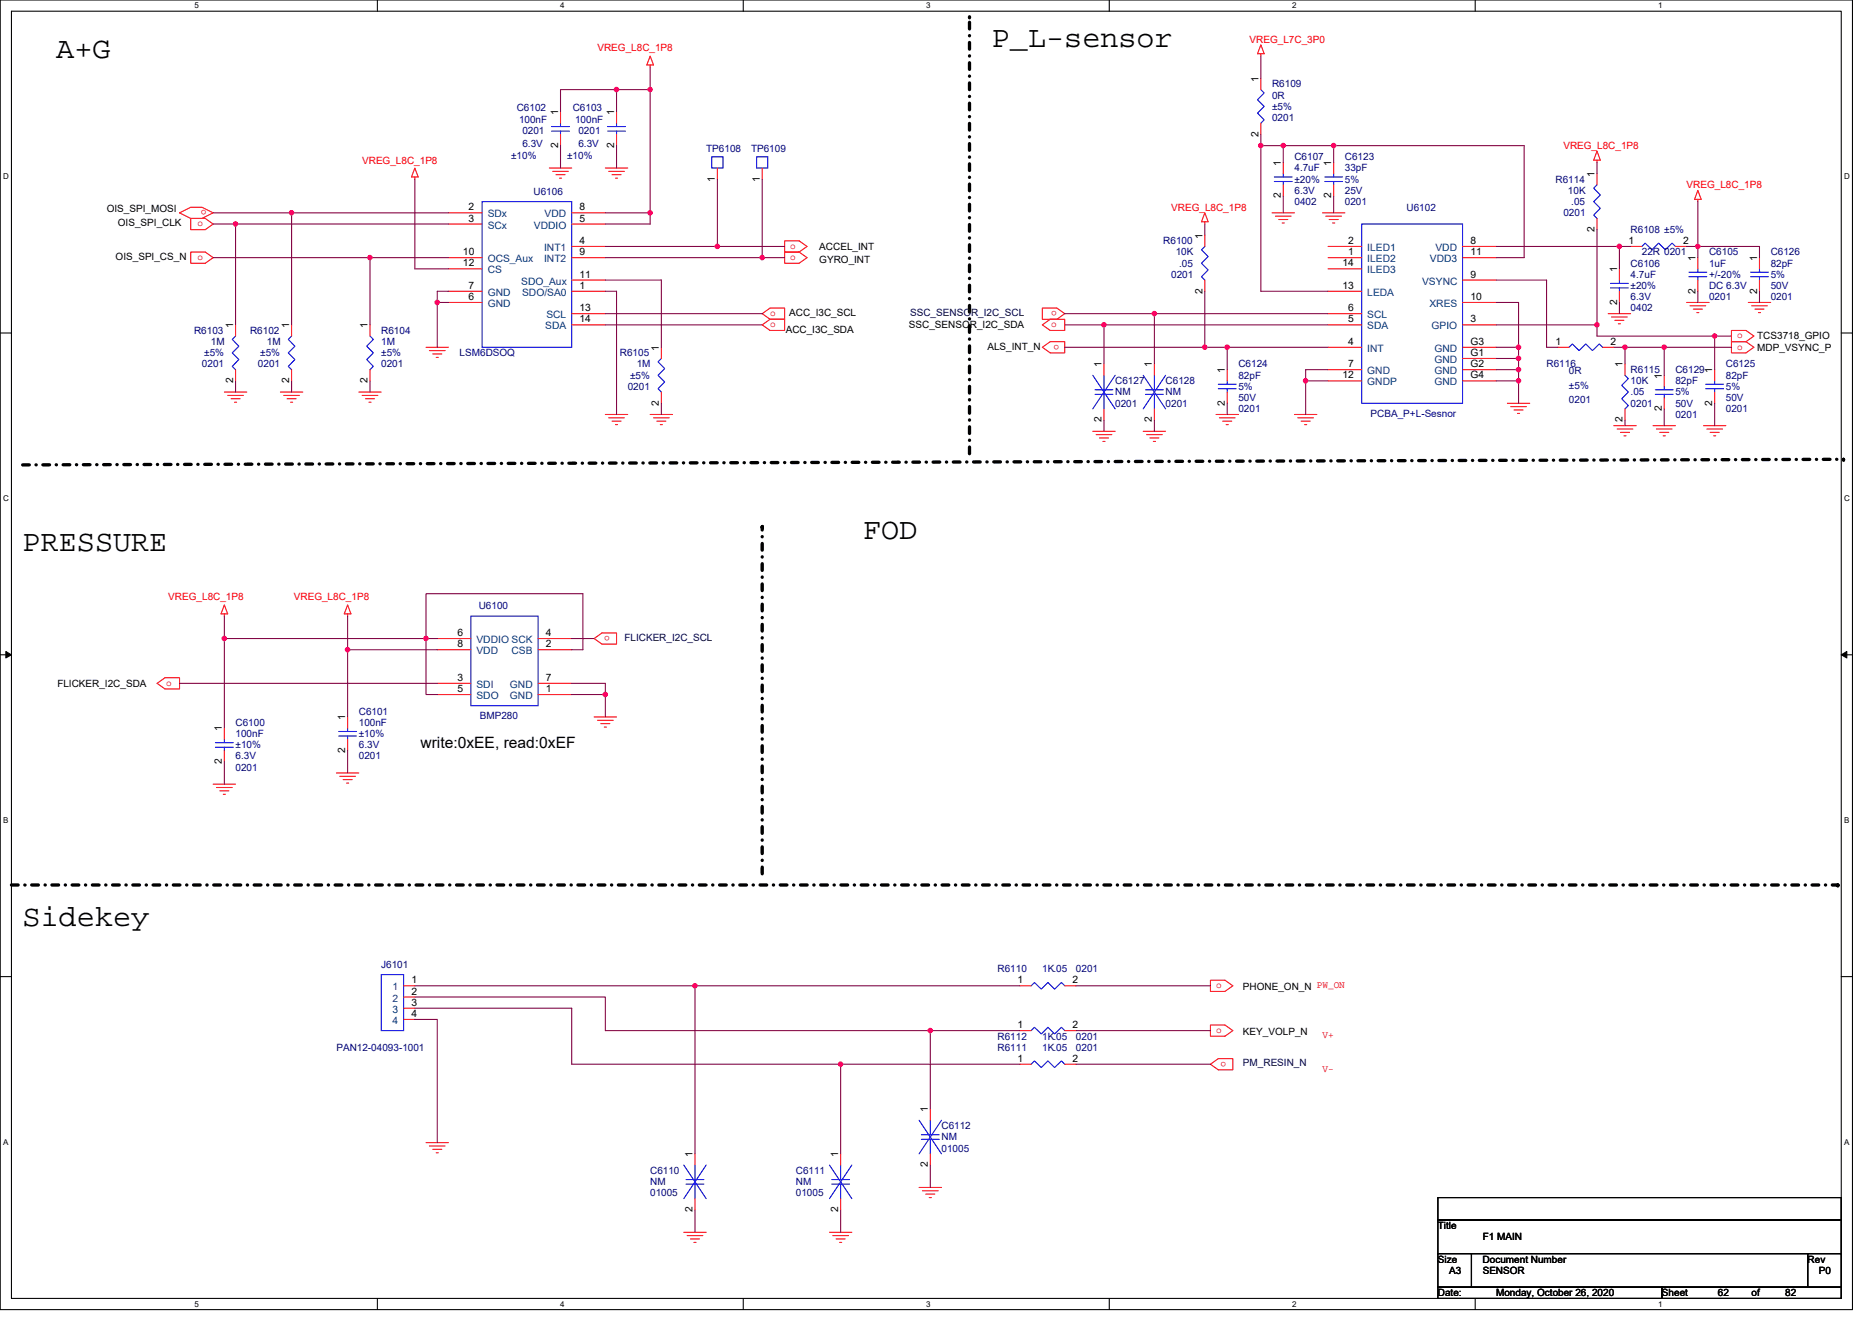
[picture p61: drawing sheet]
<svg xmlns="http://www.w3.org/2000/svg" width="297mm" height="210mm" viewBox="0 0 297 210" stroke-linecap="round" stroke-linejoin="round" font-family="sans-serif">
<defs><g id="words">
<g font-size="4.8">
<text x="8.9" y="9.2">A+G</text>
<text x="157.4" y="7.4">P_L-sensor</text>
<text x="3.6" y="87.4">PRESSURE</text>
<text x="136.9" y="85.6">FOD</text>
<text x="3.6" y="147">Sidekey</text>
</g>
<text font-size="2.5" x="66.7" y="118.7">write:0xEE, read:0xEF</text>
<g font-size="1.6" fill="#f00">
<text x="94.8" y="8.2">VREG_L8C_1P8</text>
<text x="198.3" y="6.8">VREG_L7C_3P0</text>
<text x="248.1" y="23.6">VREG_L8C_1P8</text>
<text x="57.5" y="26">VREG_L8C_1P8</text>
<text x="267.6" y="29.9">VREG_L8C_1P8</text>
<text x="31.3" y="35.9">o</text>
<text x="32.8" y="33.4" transform="rotate(180 32.8 33.4)">o</text>
<text x="185.8" y="33.4">VREG_L8C_1P8</text>
<text x="31.3" y="41.3">o</text>
<text x="125.4" y="39.5">o</text>
<text x="125.4" y="41.3">o</text>
<text x="122.2" y="50.1">o</text>
<text x="122.2" y="51.9">o</text>
<text x="166.8" y="51.9">o</text>
<text x="167.7" y="49.4" transform="rotate(180 167.7 49.4)">o</text>
<text x="275.6" y="53.7">o</text>
<text x="168.1" y="54.7" transform="rotate(180 168.1 54.7)">o</text>
<text x="275.6" y="55.5">o</text>
<text x="26.7" y="95.3">VREG_L8C_1P8</text>
<text x="46.6" y="95.3">VREG_L8C_1P8</text>
<text x="96.8" y="100.9" transform="rotate(180 96.8 100.9)">o</text>
<text x="26.3" y="108.8">o</text>
<text x="193" y="156.8">o</text>
<text x="193" y="163.9">o</text>
<text x="209.8" y="164.8">V+</text>
<text x="194.6" y="168.5" transform="rotate(180 194.6 168.5)">o</text>
<text x="209.8" y="170.2">V-</text>
</g>
<g font-size="1.6" fill="#000080">
<text x="82" y="17.6">C6102</text>
<text x="90.9" y="17.6">C6103</text>
<text x="201.8" y="13.9">R6109</text>
<text x="201.8" y="15.6">0R</text>
<text x="201.8" y="17.4">±5%</text>
<text x="82.4" y="19.6">100nF</text>
<text x="82.9" y="21.3">0201</text>
<text x="82.9" y="23.3">6.3V</text>
<text x="91.2" y="19.6">100nF</text>
<text x="91.8" y="21.3">0201</text>
<text x="91.8" y="23.3">6.3V</text>
<text x="201.8" y="19.2">0201</text>
<text x="81.1" y="25.3">±10%</text>
<text x="90" y="25.3">±10%</text>
<text x="112.1" y="24.2">TP6108</text>
<text x="119.2" y="24.2">TP6109</text>
<text x="205.4" y="25.4">C6107</text>
<text x="205.4" y="27.2">4.7uF</text>
<text x="205.4" y="29">±20%</text>
<text x="213.4" y="25.4">C6123</text>
<text x="213.4" y="27.2">33pF</text>
<text x="213.4" y="29">5%</text>
<text x="246.8" y="29">R6114</text>
<text x="84.7" y="30.9">U6106</text>
<text x="205.4" y="32.5">0402</text>
<text x="205.4" y="30.8">6.3V</text>
<text x="213.4" y="32.5">0201</text>
<text x="213.4" y="30.8">25V</text>
<text x="223.2" y="33.4">U6102</text>
<text x="248.1" y="34.3">0201</text>
<text x="248.8" y="30.8">10K</text>
<text x="249.3" y="32.5">.05</text>
<text x="184.6" y="38.8">R6100</text>
<text x="186.6" y="40.5">10K</text>
<text x="258.7" y="37">R6108 ±5%</text>
<text x="260.5" y="40.5">22R 0201</text>
<text x="271.2" y="40.5">C6105</text>
<text x="281" y="40.5">C6126</text>
<text x="185.8" y="44.1">0201</text>
<text x="187.1" y="42.3">.05</text>
<text x="258.7" y="42.3">C6106</text>
<text x="258.7" y="44.1">4.7uF</text>
<text x="258.7" y="47.6">6.3V</text>
<text x="258.7" y="45.9">±20%</text>
<text x="271.2" y="42.3">1uF</text>
<text x="271.2" y="47.6">0201</text>
<text x="271.2" y="45.9">DC 6.3V</text>
<text x="271.2" y="44.1">+/-20%</text>
<text x="281" y="42.3">82pF</text>
<text x="281" y="47.6">0201</text>
<text x="281" y="45.9">50V</text>
<text x="281" y="44.1">5%</text>
<text x="30.8" y="53">R6103</text>
<text x="39.7" y="53">R6102</text>
<text x="60.5" y="53">R6104</text>
<text x="258.7" y="49.4">0402</text>
<text x="32" y="58.3">0201</text>
<text x="32.4" y="56.5">±5%</text>
<text x="33.5" y="54.8">1M</text>
<text x="40.9" y="58.3">0201</text>
<text x="41.3" y="56.5">±5%</text>
<text x="42.4" y="54.8">1M</text>
<text x="60.5" y="54.8">1M</text>
<text x="60.5" y="56.5">±5%</text>
<text x="60.5" y="58.3">0201</text>
<text x="72.9" y="56.5">LSM6DSOQ</text>
<text x="98.4" y="56.5">R6105</text>
<text x="101" y="58.3">1M</text>
<text x="196.5" y="58.3">C6124</text>
<text x="245.4" y="58.3">R6116</text>
<text x="249" y="59.4">0R</text>
<text x="258.7" y="59.2">R6115</text>
<text x="265.8" y="59.2">C6129</text>
<text x="273.9" y="58.3">C6125</text>
<text x="99.6" y="61.9">0201</text>
<text x="100" y="60.1">±5%</text>
<text x="176.9" y="61">C6127</text>
<text x="176.9" y="62.8">NM</text>
<text x="176.9" y="64.5">0201</text>
<text x="185" y="61">C6128</text>
<text x="185" y="62.8">NM</text>
<text x="185" y="64.5">0201</text>
<text x="196.5" y="60.1">82pF</text>
<text x="196.5" y="65.4">0201</text>
<text x="196.5" y="63.6">50V</text>
<text x="196.5" y="61.9">5%</text>
<text x="249" y="61.7">±5%</text>
<text x="249" y="64">0201</text>
<text x="258.7" y="61">10K</text>
<text x="258.7" y="62.8">.05</text>
<text x="258.7" y="64.5">0201</text>
<text x="265.8" y="61">82pF</text>
<text x="265.8" y="64.5">50V</text>
<text x="265.8" y="62.8">5%</text>
<text x="273.9" y="60.1">82pF</text>
<text x="273.9" y="65.4">0201</text>
<text x="273.9" y="63.6">50V</text>
<text x="273.9" y="61.9">5%</text>
<text x="217.5" y="66.1">PCBA_P+L-Sesnor</text>
<text x="265.8" y="66.3">0201</text>
<text x="76" y="96.7">U6100</text>
<text x="56.9" y="113.4">C6101</text>
<text x="37.4" y="115.2">C6100</text>
<text x="37.4" y="117">100nF</text>
<text x="37.4" y="118.8">±10%</text>
<text x="56.9" y="115.2">100nF</text>
<text x="56.9" y="118.8">6.3V</text>
<text x="56.9" y="117">±10%</text>
<text x="76.1" y="114.2">BMP280</text>
<text x="37.4" y="122.3">0201</text>
<text x="37.4" y="120.5">6.3V</text>
<text x="56.9" y="120.5">0201</text>
<text x="60.5" y="153.6">J6101</text>
<text x="158.3" y="154.3">R6110</text>
<text x="165.4" y="154.3">1K.05</text>
<text x="170.7" y="154.3">0201</text>
<text x="53.4" y="166.8">PAN12-04093-1001</text>
<text x="158.3" y="166.8">R6111</text>
<text x="158.3" y="165">R6112</text>
<text x="165.4" y="166.8">1K.05</text>
<text x="165.4" y="165">1K.05</text>
<text x="170.7" y="166.8">0201</text>
<text x="170.7" y="165">0201</text>
<text x="149.4" y="179.2">C6112</text>
<text x="149.4" y="181">NM</text>
<text x="149.4" y="182.8">01005</text>
<text x="103.2" y="186.3">C6110</text>
<text x="103.2" y="188.1">NM</text>
<text x="103.2" y="189.9">01005</text>
<text x="126.3" y="186.3">C6111</text>
<text x="126.3" y="188.1">NM</text>
<text x="126.3" y="189.9">01005</text>
</g>
<g font-size="1.6">
<text x="199.7" y="13" transform="rotate(-90 199.7 13)">1</text>
<text x="88.6" y="23.5" transform="rotate(-90 88.6 23.5)">2</text>
<text x="88.6" y="18.3" transform="rotate(-90 88.6 18.3)">1</text>
<text x="97.4" y="23.5" transform="rotate(-90 97.4 23.5)">2</text>
<text x="97.4" y="18.3" transform="rotate(-90 97.4 18.3)">1</text>
<text x="199.7" y="21.7" transform="rotate(-90 199.7 21.7)">2</text>
<text x="113.4" y="28.8" transform="rotate(-90 113.4 28.8)">1</text>
<text x="120.6" y="28.8" transform="rotate(-90 120.6 28.8)">1</text>
<text x="203.2" y="26.3" transform="rotate(-90 203.2 26.3)">1</text>
<text x="211.2" y="26.3" transform="rotate(-90 211.2 26.3)">1</text>
<text x="253" y="28.1" transform="rotate(-90 253 28.1)">1</text>
<text x="16.9" y="33.6">OIS_SPI_MOSI</text>
<text x="18.7" y="35.9">OIS_SPI_CLK</text>
<text x="74.4" y="33.4">2</text>
<text x="74.4" y="35.2">3</text>
<text x="92" y="35.2">5</text>
<text x="92" y="33.4">8</text>
<text x="203.2" y="31.5" transform="rotate(-90 203.2 31.5)">2</text>
<text x="211.2" y="31.5" transform="rotate(-90 211.2 31.5)">2</text>
<text x="18.3" y="41.3">OIS_SPI_CS_N</text>
<text x="73.5" y="40.5">10</text>
<text x="92" y="38.7">4</text>
<text x="92" y="40.5">9</text>
<text x="130" y="39.6">ACCEL_INT</text>
<text x="130" y="41.8">GYRO_INT</text>
<text x="190.8" y="37.9" transform="rotate(-90 190.8 37.9)">1</text>
<text x="213.9" y="38.7">2</text>
<text x="213.9" y="40.5">1</text>
<text x="233.3" y="40.5">11</text>
<text x="233.3" y="38.7">8</text>
<text x="253" y="36.8" transform="rotate(-90 253 36.8)">2</text>
<text x="258.4" y="38.7">1</text>
<text x="267.1" y="38.7">2</text>
<text x="269" y="41.4" transform="rotate(-90 269 41.4)">1</text>
<text x="278.8" y="41.4" transform="rotate(-90 278.8 41.4)">1</text>
<text x="73.5" y="42.3">12</text>
<text x="74.4" y="47.6">6</text>
<text x="74.4" y="45.8">7</text>
<text x="92" y="45.8">1</text>
<text x="92" y="44.1">11</text>
<text x="190.8" y="46.6" transform="rotate(-90 190.8 46.6)">2</text>
<text x="213" y="42.3">14</text>
<text x="213" y="45.8">13</text>
<text x="233.3" y="44.1">9</text>
<text x="233.3" y="47.6">10</text>
<text x="256.6" y="43.2" transform="rotate(-90 256.6 43.2)">1</text>
<text x="269" y="46.6" transform="rotate(-90 269 46.6)">2</text>
<text x="278.8" y="46.6" transform="rotate(-90 278.8 46.6)">2</text>
<text x="37" y="52.1" transform="rotate(-90 37 52.1)">1</text>
<text x="45.9" y="52.1" transform="rotate(-90 45.9 52.1)">1</text>
<text x="58.3" y="52.1" transform="rotate(-90 58.3 52.1)">1</text>
<text x="92" y="49.4">13</text>
<text x="92" y="51.2">14</text>
<text x="124.7" y="52.8">ACC_I3C_SDA</text>
<text x="125.2" y="50.1">ACC_I3C_SCL</text>
<text x="144.2" y="52.1">SSC_SENSOR_I2C_SDA</text>
<text x="213.9" y="49.4">6</text>
<text x="213.9" y="51.2">5</text>
<text x="233.3" y="51.2">3</text>
<text x="256.6" y="48.4" transform="rotate(-90 256.6 48.4)">2</text>
<text x="278.8" y="53.9">TCS3718_GPIO</text>
<text x="104.6" y="55.6" transform="rotate(-90 104.6 55.6)">1</text>
<text x="156.7" y="55.5">ALS_INT_N</text>
<text x="174.8" y="58.3" transform="rotate(-90 174.8 58.3)">1</text>
<text x="182.8" y="58.3" transform="rotate(-90 182.8 58.3)">1</text>
<text x="194.3" y="59.2" transform="rotate(-90 194.3 59.2)">1</text>
<text x="213.9" y="54.7">4</text>
<text x="213.9" y="58.3">7</text>
<text x="233.3" y="54.7">G3</text>
<text x="233.3" y="56.5">G1</text>
<text x="233.3" y="58.3">G2</text>
<text x="246.8" y="54.7">1</text>
<text x="255.5" y="54.7">2</text>
<text x="257.5" y="58.3" transform="rotate(-90 257.5 58.3)">1</text>
<text x="271.7" y="59.2" transform="rotate(-90 271.7 59.2)">1</text>
<text x="278.8" y="55.6">MDP_VSYNC_P</text>
<text x="37" y="60.8" transform="rotate(-90 37 60.8)">2</text>
<text x="45.9" y="60.8" transform="rotate(-90 45.9 60.8)">2</text>
<text x="58.3" y="60.8" transform="rotate(-90 58.3 60.8)">2</text>
<text x="104.6" y="64.4" transform="rotate(-90 104.6 64.4)">2</text>
<text x="194.3" y="64.4" transform="rotate(-90 194.3 64.4)">2</text>
<text x="213" y="60.1">12</text>
<text x="233.3" y="60.1">G4</text>
<text x="263.7" y="65.3" transform="rotate(-90 263.7 65.3)">2</text>
<text x="263.7" y="60.1" transform="rotate(-90 263.7 60.1)">1</text>
<text x="271.7" y="64.4" transform="rotate(-90 271.7 64.4)">2</text>
<text x="174.8" y="67.1" transform="rotate(-90 174.8 67.1)">2</text>
<text x="182.8" y="67.1" transform="rotate(-90 182.8 67.1)">2</text>
<text x="257.5" y="67.1" transform="rotate(-90 257.5 67.1)">2</text>
<text x="72.6" y="101">6</text>
<text x="86.6" y="101">4</text>
<text x="72.6" y="102.7">8</text>
<text x="86.6" y="102.7">2</text>
<text x="9.1" y="109">FLICKER_I2C_SDA</text>
<text x="72.6" y="108.1">3</text>
<text x="72.6" y="109.9">5</text>
<text x="86.6" y="109.9">1</text>
<text x="86.6" y="108.1">7</text>
<text x="35.2" y="116.1" transform="rotate(-90 35.2 116.1)">1</text>
<text x="54.8" y="119.5" transform="rotate(-90 54.8 119.5)">2</text>
<text x="54.8" y="114.3" transform="rotate(-90 54.8 114.3)">1</text>
<text x="35.2" y="121.3" transform="rotate(-90 35.2 121.3)">2</text>
<text x="65.3" y="157.9">2</text>
<text x="65.3" y="159.6">3</text>
<text x="65.3" y="161.4">4</text>
<text x="65.3" y="156.1">1</text>
<text x="161.5" y="156.1">1</text>
<text x="170.2" y="156.1">2</text>
<text x="197.2" y="157.2">PHONE_ON_N PW_ON</text>
<text x="161.5" y="163.2">1</text>
<text x="170.2" y="163.2">2</text>
<text x="197.2" y="164.3">KEY_VOLP_N</text>
<text x="161.5" y="168.5">1</text>
<text x="170.2" y="168.5">2</text>
<text x="147.2" y="176.6" transform="rotate(-90 147.2 176.6)">1</text>
<text x="109.9" y="183.7" transform="rotate(-90 109.9 183.7)">1</text>
<text x="133" y="183.7" transform="rotate(-90 133 183.7)">1</text>
<text x="147.2" y="185.3" transform="rotate(-90 147.2 185.3)">2</text>
<text x="109.9" y="192.4" transform="rotate(-90 109.9 192.4)">2</text>
<text x="133" y="192.4" transform="rotate(-90 133 192.4)">2</text>
<text x="228.1" y="195.1">Title</text>
<text x="235.3" y="196.8">F1 MAIN</text>
<text x="228.1" y="200.4">Size</text>
<text x="229.9" y="202.2">A3</text>
<text x="235.3" y="200.4">Document Number</text>
<text x="235.3" y="202.2">SENSOR</text>
<text x="286.8" y="200.4">Rev</text>
<text x="288.6" y="202.2">P0</text>
<text x="228.1" y="205.7">Date:</text>
<text x="237.4" y="205.7">Monday, October 26, 2020</text>
<text x="263.7" y="205.7">Sheet</text>
<text x="272.6" y="205.7">62</text>
<text x="277.9" y="205.7">of</text>
<text x="283.3" y="205.7">82</text>
</g>
<g font-size="1.6" fill="#004080">
<text x="77.4" y="34.5">SDx</text>
<text x="86.4" y="34.5">VDD</text>
<text x="77.4" y="36.3">SCx</text>
<text x="77.4" y="41.6">OCS_Aux</text>
<text x="84.7" y="36.3">VDDIO</text>
<text x="86.3" y="39.8">INT1</text>
<text x="86.3" y="41.6">INT2</text>
<text x="217" y="39.8">ILED1</text>
<text x="217" y="41.6">ILED2</text>
<text x="226.9" y="41.6">VDD3</text>
<text x="227.8" y="39.8">VDD</text>
<text x="77.4" y="46.9">GND</text>
<text x="77.4" y="43.4">CS</text>
<text x="82.7" y="45.2">SDO_Aux</text>
<text x="82.8" y="46.9">SDO/SA0</text>
<text x="217" y="43.4">ILED3</text>
<text x="217" y="46.9">LEDA</text>
<text x="225.7" y="45.2">VSYNC</text>
<text x="77.4" y="48.7">GND</text>
<text x="86.5" y="52.3">SDA</text>
<text x="86.7" y="50.5">SCL</text>
<text x="217" y="50.5">SCL</text>
<text x="217" y="52.3">SDA</text>
<text x="226.8" y="48.7">XRES</text>
<text x="227.2" y="52.3">GPIO</text>
<text x="217" y="55.8">INT</text>
<text x="217" y="59.4">GND</text>
<text x="227.6" y="55.8">GND</text>
<text x="227.6" y="57.6">GND</text>
<text x="227.6" y="59.4">GND</text>
<text x="217" y="61.2">GNDP</text>
<text x="227.6" y="61.2">GND</text>
<text x="75.6" y="102.1">VDDIO SCK</text>
<text x="75.6" y="103.8">VDD</text>
<text x="81.2" y="103.8">CSB</text>
<text x="75.6" y="109.2">SDI</text>
<text x="75.6" y="111">SDO</text>
<text x="80.9" y="111">GND</text>
<text x="80.9" y="109.2">GND</text>
<text x="62.3" y="159">2</text>
<text x="62.3" y="160.7">3</text>
<text x="62.3" y="157.2">1</text>
<text x="62.3" y="162.5">4</text>
</g>
<g font-size="1.6" fill="#000040">
<text x="144.4" y="50.1">SSC_SENSOR_I2C_SCL</text>
<text x="99.1" y="101.7">FLICKER_I2C_SCL</text>
<text x="197.2" y="169.3">PM_RESIN_N</text>
</g>
<g font-size="1.3">
<text x="30.8" y="1.3">5</text>
<text x="88.9" y="1.3">4</text>
<text x="147" y="1.3">3</text>
<text x="205" y="1.3">2</text>
<text x="263.1" y="1.3">1</text>
<text x=".5" y="28.4">D</text>
<text x="292.6" y="28.4">D</text>
<text x=".5" y="79.5">C</text>
<text x="292.6" y="79.5">C</text>
<text x=".5" y="130.6">B</text>
<text x="292.6" y="130.6">B</text>
<text x=".5" y="181.7">A</text>
<text x="292.6" y="181.7">A</text>
<text x="30.8" y="207.4">5</text>
<text x="88.9" y="207.4">4</text>
<text x="147" y="207.4">3</text>
<text x="205" y="207.4">2</text>
<text x="263.1" y="207.4">1</text>
</g>
</g></defs>
<path d="M0 0h293.9v207.9h-293.9zM1.8 1.8h290.4v204.3h-290.4z" fill="none" stroke="#000" stroke-width=".17"/>
<g fill="#fff">
<path d="M30.8 .2h.7v1.4h-.7z"/>
<path d="M30.8 206.3h.7v1.4h-.7z"/>
</g>
<path d="M59.9 0v1.8M59.9 206.1v1.8" fill="none" stroke="#000" stroke-width=".17"/>
<g fill="#fff">
<path d="M88.9 .2h.7v1.4h-.7z"/>
<path d="M88.9 206.3h.7v1.4h-.7z"/>
</g>
<path d="M117.9 0v1.8M117.9 206.1v1.8" fill="none" stroke="#000" stroke-width=".17"/>
<g fill="#fff">
<path d="M147 .2h.7v1.4h-.7z"/>
<path d="M147 206.3h.7v1.4h-.7z"/>
</g>
<path d="M176 0v1.8M176 206.1v1.8" fill="none" stroke="#000" stroke-width=".17"/>
<g fill="#fff">
<path d="M205 .2h.7v1.4h-.7z"/>
<path d="M205 206.3h.7v1.4h-.7z"/>
</g>
<path d="M234.1 0v1.8M234.1 206.1v1.8" fill="none" stroke="#000" stroke-width=".17"/>
<g fill="#fff">
<path d="M263.1 .2h.7v1.4h-.7z"/>
<path d="M263.1 206.3h.7v1.4h-.7z"/>
<path d="M.5 27.3h.9v1.4h-.9z"/>
<path d="M292.6 27.3h.9v1.4h-.9z"/>
<path d="M.5 78.4h.9v1.4h-.9z"/>
<path d="M292.6 78.4h.9v1.4h-.9z"/>
</g>
<path d="M0 52.9h1.8M292.2 52.9h1.7" fill="none" stroke="#000" stroke-width=".17"/>
<g fill="#fff">
<path d="M.5 129.5h.8v1.4h-.8z"/>
<path d="M292.6 129.5h.9v1.4h-.9z"/>
</g>
<path d="M0 103.9h1.8M292.2 103.9h1.7" fill="none" stroke="#000" stroke-width=".17"/>
<path d="M.9 103.4l.9 .5-.9 .5zM292.2 103.9l.8-.5v1z" fill="#000" stroke="#000" stroke-width=".16"/>
<g fill="#fff">
<path d="M.5 180.5h.8v1.4h-.8z"/>
<path d="M292.6 180.5h.9v1.4h-.9z"/>
</g>
<path d="M0 155h1.8M292.2 155h1.7M228.2 190.1h64v3.5h-64zM228.2 193.6h64v5.4h-64zM228.2 199h5.3v5.3h-5.3zM233.5 199h53.3v5.3h-53.3zM286.8 199h5.4v5.3h-5.4zM228.2 204.3h35.5v1.8h-35.5zM263.7 204.3h28.5v1.8h-28.5z" fill="none" stroke="#000" stroke-width=".17"/>
<path d="M153.8 2.7h.1M3.6 73.8l288.9-.9M153.8 72v-69.3M292.5 72.9h.1M120.9 83.6h.1M120.9 138.7v-55.1M1.8 140.5h289.8M291.6 140.5h.1" fill="none" stroke="#000" stroke-width=".53" stroke-dasharray="1.1 1.1 0 1.1"/>
<g fill="none" stroke="#f00" stroke-width=".17">
<path d="M88.9 17.8v1.8M97.8 17.8v1.8M103.2 8.9l.5 1.4h-1.1zM103.2 10.3v.4M200.1 12.4v1.8M200.1 19.6v1.7M200.1 7.1l.5 1.4h-1.1zM200.1 8.5v.4M28.5 33.8l1.8-.9h1.7l1.8 .9-1.8 .9h-1.7zM30.3 34.7h2.3l1.2 .9-1.2 .8h-2.3zM65.8 26.7l.6 1.4h-1.1zM65.8 28.1v.3"/>
<path d="M71.2 33.8h5.3M71.2 35.6h5.3M87.2 26.7h3.5M87.7 27.2h2.5M88.2 27.7h1.5M88.8 28.3h.3M88.9 21.3v1.8M90.7 39.1h5.4M90.7 35.6h5.4M90.7 33.8h5.4M96.1 26.7h3.5M96.6 27.2h2.5"/>
<path d="M97.1 27.7h1.4M97.7 28.3h.3M97.8 21.3v1.8M113.8 26.7v1.7M120.9 26.7v1.7M124.5 38.2h2.3l1.3 .9-1.3 .9h-2.3zM191.2 33.8l.5 1.4h-1.1zM191.2 35.2v.4M191.2 37.3v1.8M201.8 33.8h3.6M202.4 34.3h2.5M202.9 34.8h1.4"/>
<path d="M203.5 35.4h.3M203.6 25.8v1.8M203.6 29.3v1.8M209.8 33.8h3.6M210.4 34.3h2.5M210.7 39.1h5.4M210.9 34.8h1.4M211.5 35.4h.3M211.6 25.8v1.8M211.6 29.3v1.8M232.1 39.1h5.3M253.4 24l.5 1.4h-1z"/>
<path d="M253.4 25.4v.4M253.4 27.6v1.7M253.4 34.7v1.7M258.7 39.1h1.8M265.9 39.1h1.7M269.4 30.2l.5 1.4h-1zM269.4 31.6v.4M30.3 40h2.3l1.2 .9-1.2 .9h-2.3zM37.4 51.6v1.7M37.4 58.7v1.8M46.3 51.6v1.7M46.3 58.7v1.8"/>
<path d="M58.7 51.6v1.7M58.7 58.7v1.8M67.6 55.1h3.6M68.1 55.6h2.5M68.7 56.2h1.4M69.2 56.7h.4M71.2 48h5.3M71.2 46.2h5.3M71.2 40.9h5.3M71.2 42.7h5.3M90.7 46.2h5.4M90.7 40.9h5.4"/>
<path d="M90.7 44.4h5.4M90.7 49.8h5.4M90.7 51.6h5.4M104.9 55.1v1.8M120.9 49.8l1.3-.9h2.3v1.8h-2.3zM120.9 51.6l1.3-.9h2.3v1.8h-2.3zM124.5 40h2.3l1.3 .9-1.3 .9h-2.3zM165.4 51.6l1.2-.9h2.3v1.8h-2.3zM165.4 55.1l1.2-.9h2.3v1.8h-2.3zM165.4 48.9h2.3l1.2 .9-1.2 .9h-2.3zM175.2 57.8v1.8M183.2 57.8v1.8"/>
<path d="M191.2 44.4v1.8M194.7 58.7v1.8M210.7 40.9h5.4M210.7 42.7h5.4M210.7 46.2h5.4M210.7 49.8h5.4M210.7 51.6h5.4M210.7 55.1h5.4M210.7 58.7h5.4M232.1 40.9h5.3M232.1 44.4h5.3M232.1 48h5.3"/>
<path d="M232.1 51.6h5.3M232.1 55.1h5.3M232.1 56.9h5.3M232.1 58.7h5.3M247.2 55.1h1.8M254.3 55.1h1.8M255.2 49.8h3.5M255.7 50.3h2.5M256.2 50.8h1.5M256.8 51.4h.3M257 42.7v1.7M257 46.2v1.8"/>
<path d="M257.8 57.8v1.8M264.1 59.6v1.7M267.6 48h3.6M268.2 48.5h2.5M268.7 49.1h1.4M269.2 49.6h.4M269.4 40.9v1.8M269.4 44.4v1.8M272.1 58.7v1.8M274.7 52.5h2.3l1.3 .8-1.3 .9h-2.3zM274.7 54.2h2.3l1.3 .9-1.3 .9h-2.3zM277.4 48h3.6"/>
<path d="M277.9 48.5h2.5M278.5 49.1h1.4M279 49.6h.4M279.2 40.9v1.8M279.2 44.4v1.8M35.6 62.2h3.6M36.1 62.8h2.5M36.7 63.3h1.4M37.2 63.8h.3M44.5 62.2h3.5M45 62.8h2.5M45.5 63.3h1.5"/>
<path d="M46.1 63.8h.3M56.9 62.2h3.6M57.5 62.8h2.5M58 63.3h1.4M58.5 63.8h.4M96.1 65.8h3.5M96.6 66.3h2.5M97.1 66.8h1.4M97.7 67.4h.3M103.2 65.8h3.5M103.7 66.3h2.5M104.2 66.8h1.5"/>
<path d="M104.8 67.4h.3M104.9 62.2v1.8M173.4 68.5h3.6M173.9 69h2.5M174.5 69.5h1.4M175 70.1h.3M175.2 64.9v1.8M181.4 68.5h3.6M181.9 69h2.5M182.5 69.5h1.4M183 70.1h.3M183.2 64.9v1.8"/>
<path d="M193 65.8h3.5M193.5 66.3h2.5M194 66.8h1.4M194.6 67.4h.3M194.7 62.2v1.8M205.4 65.8h3.6M205.9 66.3h2.5M206.5 66.8h1.4M207 67.4h.3M210.7 60.5h5.4M232.1 60.5h5.3M239.2 64h3.5"/>
<path d="M239.7 64.5h2.5M240.2 65.1h1.5M240.8 65.6h.3M256.1 67.6h3.5M256.6 68.1h2.5M257.1 68.6h1.5M257.7 69.2h.3M257.8 64.9v1.8M262.3 67.6h3.6M262.8 68.1h2.5M263.4 68.6h1.4M263.9 69.2h.3"/>
<path d="M264.1 63.1v1.8M270.3 67.6h3.6M270.8 68.1h2.5M271.4 68.6h1.4M271.9 69.2h.3M272.1 62.2v1.8M35.6 96l.5 1.4h-1zM35.6 97.4v.4M55.2 96l.5 1.4h-1.1zM55.2 97.4v.4M24.9 108.5l1.3-.9h2.3v1.7h-2.3zM35.6 115.6v1.7"/>
<path d="M35.6 119.1v1.8M55.2 113.8v1.8M55.2 117.3v1.8M69.4 108.5h5.3M69.4 110.2h5.3M69.4 101.3h5.3M69.4 103.1h5.3M85.4 110.2h5.3M85.4 103.1h5.3M85.4 101.3h5.3M85.4 108.5h5.3M94.3 113.8h3.5"/>
<path d="M94.3 101.3l1.2-.8h2.3v1.7h-2.3zM94.8 114.3h2.5M95.3 114.9h1.5M95.9 115.4h.3M33.8 124.5h3.6M34.4 125h2.4M34.9 125.5h1.4M35.4 126.1h.4M53.4 122.7h3.5M53.9 123.2h2.5M54.4 123.7h1.5M55 124.3h.3"/>
<path d="M64 158.2h1.8M64 156.5h1.8M161.8 156.5h1.8M168.9 156.5h1.8M192.1 155.6h2.3l1.2 .9-1.2 .9h-2.3zM64 160h1.8M64 161.8h1.8M147.6 176v1.8M161.8 168.9h1.8M161.8 163.6h1.8M168.9 168.9h1.8M168.9 163.6h1.8"/>
<path d="M192.1 162.7h2.3l1.2 .9-1.2 .9h-2.3zM192.1 168.9l1.2-.9h2.3v1.8h-2.3zM67.6 181.4h3.6M68.1 181.9h2.5M68.7 182.4h1.4M69.2 183h.4M108.5 195.6h3.6M109 196.1h2.5M109.6 196.6h1.4M110.1 197.2h.3M110.3 183.1v1.8M110.3 190.2v1.8"/>
<path d="M131.6 195.6h3.6M132.1 196.1h2.5M132.7 196.6h1.4M133.2 197.2h.4M133.4 183.1v1.8M133.4 190.2v1.8M145.8 188.5h3.6M146.4 189h2.5M146.9 189.5h1.4M147.4 190.1h.4M147.6 183.1v1.8"/>
</g>
<g fill="none" stroke="#00f" stroke-width=".17">
<path d="M88.9 19.6v.5M97.8 19.6v.5M200.1 14.2l.5 .6-1.1 1 1.1 1.1-1.1 1 1.1 1.1-.5 .6M76.5 32h14.2v23.1h-14.2zM87.5 20.1h2.9M87.5 20.8h2.9M88.9 20.8v.5M96.4 20.1h2.8M96.4 20.8h2.8M97.8 20.8v.5M112.9 24.9h1.8v1.8h-1.8zM120.1 24.9h1.7v1.8h-1.7z"/>
<path d="M191.2 39.1l-.6 .5 1.1 1.1-1.1 1.1 1.1 1-1.1 1.1 .6 .5M202.2 28.1h2.8M202.2 28.8h2.8M203.6 27.6v.5M203.6 28.8v.5M210.2 28.1h2.8M210.2 28.8h2.8M211.6 27.6v.5M211.6 28.8v.5M216.1 35.6h16v28.4h-16zM253.4 29.3l-.5 .6 1 1-1 1.1 1 1.1-1 1 .5 .6M260.5 39.1l.5-.5 1.1 1 1.1-1 1 1 1.1-1 .6 .5"/>
<path d="M37.4 53.3l-.6 .6 1.1 1-1.1 1.1 1.1 1.1-1.1 1 .6 .6M46.3 53.3l-.6 .6 1.1 1-1.1 1.1 1.1 1.1-1.1 1 .6 .6M58.7 53.3l.5 .6-1 1 1 1.1-1 1.1 1 1-.5 .6M104.9 56.9l-.5 .5 1.1 1.1-1.1 1.1 1.1 1-1.1 1.1 .5 .5M173.4 59.6l3.6 5.3M175.2 59.6v2.3M177 59.6l-3.6 5.3M181.4 59.6l3.6 5.3M183.2 59.6v2.3M185 59.6l-3.6 5.3M249 55.1l.5-.5 1.1 1 1-1 1.1 1 1.1-1 .5 .5M255.5 45h2.9"/>
<path d="M255.5 45.7h2.9M257 44.4v.6M257 45.7v.5M257.8 59.6l.6 .5-1.1 1.1 1.1 1-1.1 1.1 1.1 1.1-.6 .5M268 43.2h2.8M268 43.9h2.8M269.4 42.7v.5M269.4 43.9v.5M277.8 43.2h2.8M277.8 43.9h2.8M279.2 42.7v.5M279.2 43.9v.5"/>
<path d="M173.8 61.9h2.8M173.8 62.6h2.8M175.2 62.6v2.3M181.8 61.9h2.8M181.8 62.6h2.8M183.2 62.6v2.3M193.3 61h2.8M193.3 61.7h2.8M194.7 60.5v.5M194.7 61.7v.5M262.7 61.9h2.8M262.7 62.6h2.8"/>
<path d="M264.1 61.3v.6M264.1 62.6v.5M270.7 61h2.8M270.7 61.7h2.8M272.1 60.5v.5M272.1 61.7v.5M74.7 97.8h10.7v14.2h-10.7zM34.2 117.9h2.8M34.2 118.6h2.8M35.6 117.3v.6M35.6 118.6v.5M53.7 116.1h2.9"/>
<path d="M53.7 116.8h2.9M55.2 115.6v.5M55.2 116.8v.5M60.5 154.7h3.5v8.9h-3.5zM163.6 156.5l.5-.6 1.1 1.1 1.1-1.1 1 1.1 1.1-1.1 .5 .6M145.8 177.8l3.6 5.3M147.6 177.8v2.3M149.4 177.8l-3.6 5.3M163.6 168.9l.5-.5 1.1 1 1.1-1 1 1 1.1-1 .5 .5M163.6 163.6l.5-.6 1.1 1.1 1.1-1.1 1 1.1 1.1-1.1 .5 .6M108.5 184.9l3.6 5.3M108.9 187.2h2.8"/>
<path d="M108.9 187.9h2.8M110.3 184.9v2.3M110.3 187.9v2.3M112.1 184.9l-3.6 5.3M131.6 184.9l3.6 5.3M132 187.2h2.8M132 187.9h2.8M133.4 184.9v2.3M133.4 187.9v2.3M135.2 184.9l-3.6 5.3M146.2 180.1h2.8M146.2 180.8h2.8"/>
<path d="M147.6 180.8v2.3"/>
</g>
<g fill="none" stroke="#800040" stroke-width=".17">
<path d="M97.8 14.2v3.6M97.8 14.2h-8.9v3.6M103.2 10.7v3.5h-5.4M103.2 14.2v19.6M200.1 8.9v3.5M33.8 35.6h3.6M33.8 33.8h12.5M37.4 35.6v16M37.4 35.6h33.8M46.3 33.8v17.8M46.3 33.8h24.9M65.8 28.4v14.3h5.4"/>
<path d="M88.9 23.1v3.6M96.1 39.1h17.7M96.1 33.8h7.1M97.8 23.1v3.6M103.2 33.8v1.8h-7.1M113.8 28.4v10.7h10.7M120.9 28.4v12.5h3.6M191.2 35.6v1.7M200.1 23.1h3.5M200.1 21.3v1.8M200.1 23.1v23.1h10.6M203.6 23.1h8"/>
<path d="M203.6 23.1v2.7M203.6 31.1v2.7M211.6 23.1h30.2v17.8h-4.4M211.6 23.1v2.7M211.6 31.1v2.7M237.4 39.1h19.6M253.4 25.8v1.8M253.4 36.4v15.2M257 39.1v3.6M257 39.1h1.7M267.6 39.1h1.8M269.4 39.1h9.8v1.8"/>
<path d="M269.4 32v7.1M269.4 39.1v1.8M33.8 40.9h24.9M58.7 40.9h12.5M58.7 40.9v10.7M69.4 48v7.1M69.4 48h1.8M71.2 46.2h-1.8v1.8M96.1 40.9h24.8M96.1 46.2h1.7v19.6M96.1 49.8h24.8M96.1 51.6h24.8"/>
<path d="M96.1 44.4h8.8v10.7M168.9 51.6h41.8M168.9 49.8h14.3M168.9 55.1h22.3M175.2 51.6v6.2M183.2 49.8h27.5M183.2 49.8v8M191.2 46.2v8.9M191.2 55.1h3.5M210.7 58.7h-3.5v1.8M210.7 55.1h-16v3.6M237.4 48h3.6v7.1"/>
<path d="M237.4 51.6h16M237.4 44.4h8v10.7h1.8M237.4 58.7h3.6M237.4 55.1h3.6M237.4 56.9h3.6M241 55.1v1.8M241 56.9v1.8M241 58.7v1.8M253.4 51.6v1.7h21.3M256.1 55.1h1.7M257 48v1.8M264.1 55.1h-6.3v2.7"/>
<path d="M264.1 55.1h10.6M264.1 55.1v4.5M269.4 46.2v1.8M272.1 53.3v5.4M279.2 46.2v1.8M37.4 60.5v1.7M46.3 60.5v1.7M58.7 60.5v1.7M104.9 64v1.8M175.2 66.7v1.8M183.2 66.7v1.8M194.7 64v1.8"/>
<path d="M210.7 60.5h-3.5v5.3M237.4 60.5h3.6M241 60.5v3.5M257.8 66.7v.9M264.1 64.9v2.7M272.1 64v3.6M35.6 97.8v3.5M55.2 97.8v5.3M28.5 108.5h40.9M35.6 101.3v14.3M35.6 101.3h32v-7.1h24.9v8.9h-1.8M55.2 119.1v3.6"/>
<path d="M55.2 103.1v10.7M55.2 103.1h14.2M69.4 101.3h-1.8v8.9h1.8M90.7 101.3h3.6M90.7 110.2h5.4M90.7 108.5h5.4v1.7M96.1 110.2v3.6M35.6 120.9v3.6M65.8 158.2h30.3v5.4h51.5M65.8 156.5h44.5M110.3 156.5h51.5M110.3 156.5v26.6"/>
<path d="M170.7 156.5h21.4M65.8 160h24.9v8.9h42.7M65.8 161.8h3.6v19.6M133.4 168.9v14.2M133.4 168.9h28.4M147.6 163.6v12.4M147.6 163.6h14.2M170.7 163.6h21.4M170.7 168.9h21.4M110.3 192v3.6M133.4 192v3.6M147.6 184.9v3.6"/>
</g>
<g fill="#f0f" stroke="#f0f" stroke-width=".17">
<circle cx="35.6" cy="101.3" r=".35"/>
<circle cx="96" cy="110.2" r=".35"/>
<circle cx="67.6" cy="101.3" r=".35"/>
<circle cx="55.1" cy="103.1" r=".35"/>
<circle cx="110.3" cy="156.5" r=".35"/>
<circle cx="133.4" cy="168.9" r=".35"/>
<circle cx="147.6" cy="163.6" r=".35"/>
<circle cx="97.8" cy="14.2" r=".35"/>
<circle cx="46.3" cy="33.8" r=".35"/>
<circle cx="37.4" cy="35.5" r=".35"/>
<circle cx="113.8" cy="39.1" r=".35"/>
<circle cx="58.7" cy="40.9" r=".35"/>
<circle cx="120.9" cy="40.9" r=".35"/>
<circle cx="69.4" cy="48" r=".35"/>
<circle cx="103.2" cy="33.8" r=".35"/>
<circle cx="103.2" cy="14.2" r=".35"/>
<circle cx="200.1" cy="23.1" r=".35"/>
<circle cx="203.6" cy="23.1" r=".35"/>
<circle cx="211.6" cy="23.1" r=".35"/>
<circle cx="256.9" cy="39.1" r=".35"/>
<circle cx="269.4" cy="39.1" r=".35"/>
<circle cx="191.2" cy="55.1" r=".35"/>
<circle cx="240.9" cy="55.1" r=".35"/>
<circle cx="183.2" cy="49.8" r=".35"/>
<circle cx="175.2" cy="51.5" r=".35"/>
<circle cx="253.4" cy="51.5" r=".35"/>
<circle cx="272.1" cy="53.3" r=".35"/>
<circle cx="194.7" cy="55.1" r=".35"/>
<circle cx="257.8" cy="55.1" r=".35"/>
<circle cx="264.1" cy="55.1" r=".35"/>
<circle cx="240.9" cy="56.9" r=".35"/>
<circle cx="240.9" cy="58.7" r=".35"/>
<circle cx="207.2" cy="60.4" r=".35"/>
<circle cx="240.9" cy="60.4" r=".35"/>
</g>
<use href="#words"/>
</svg>
